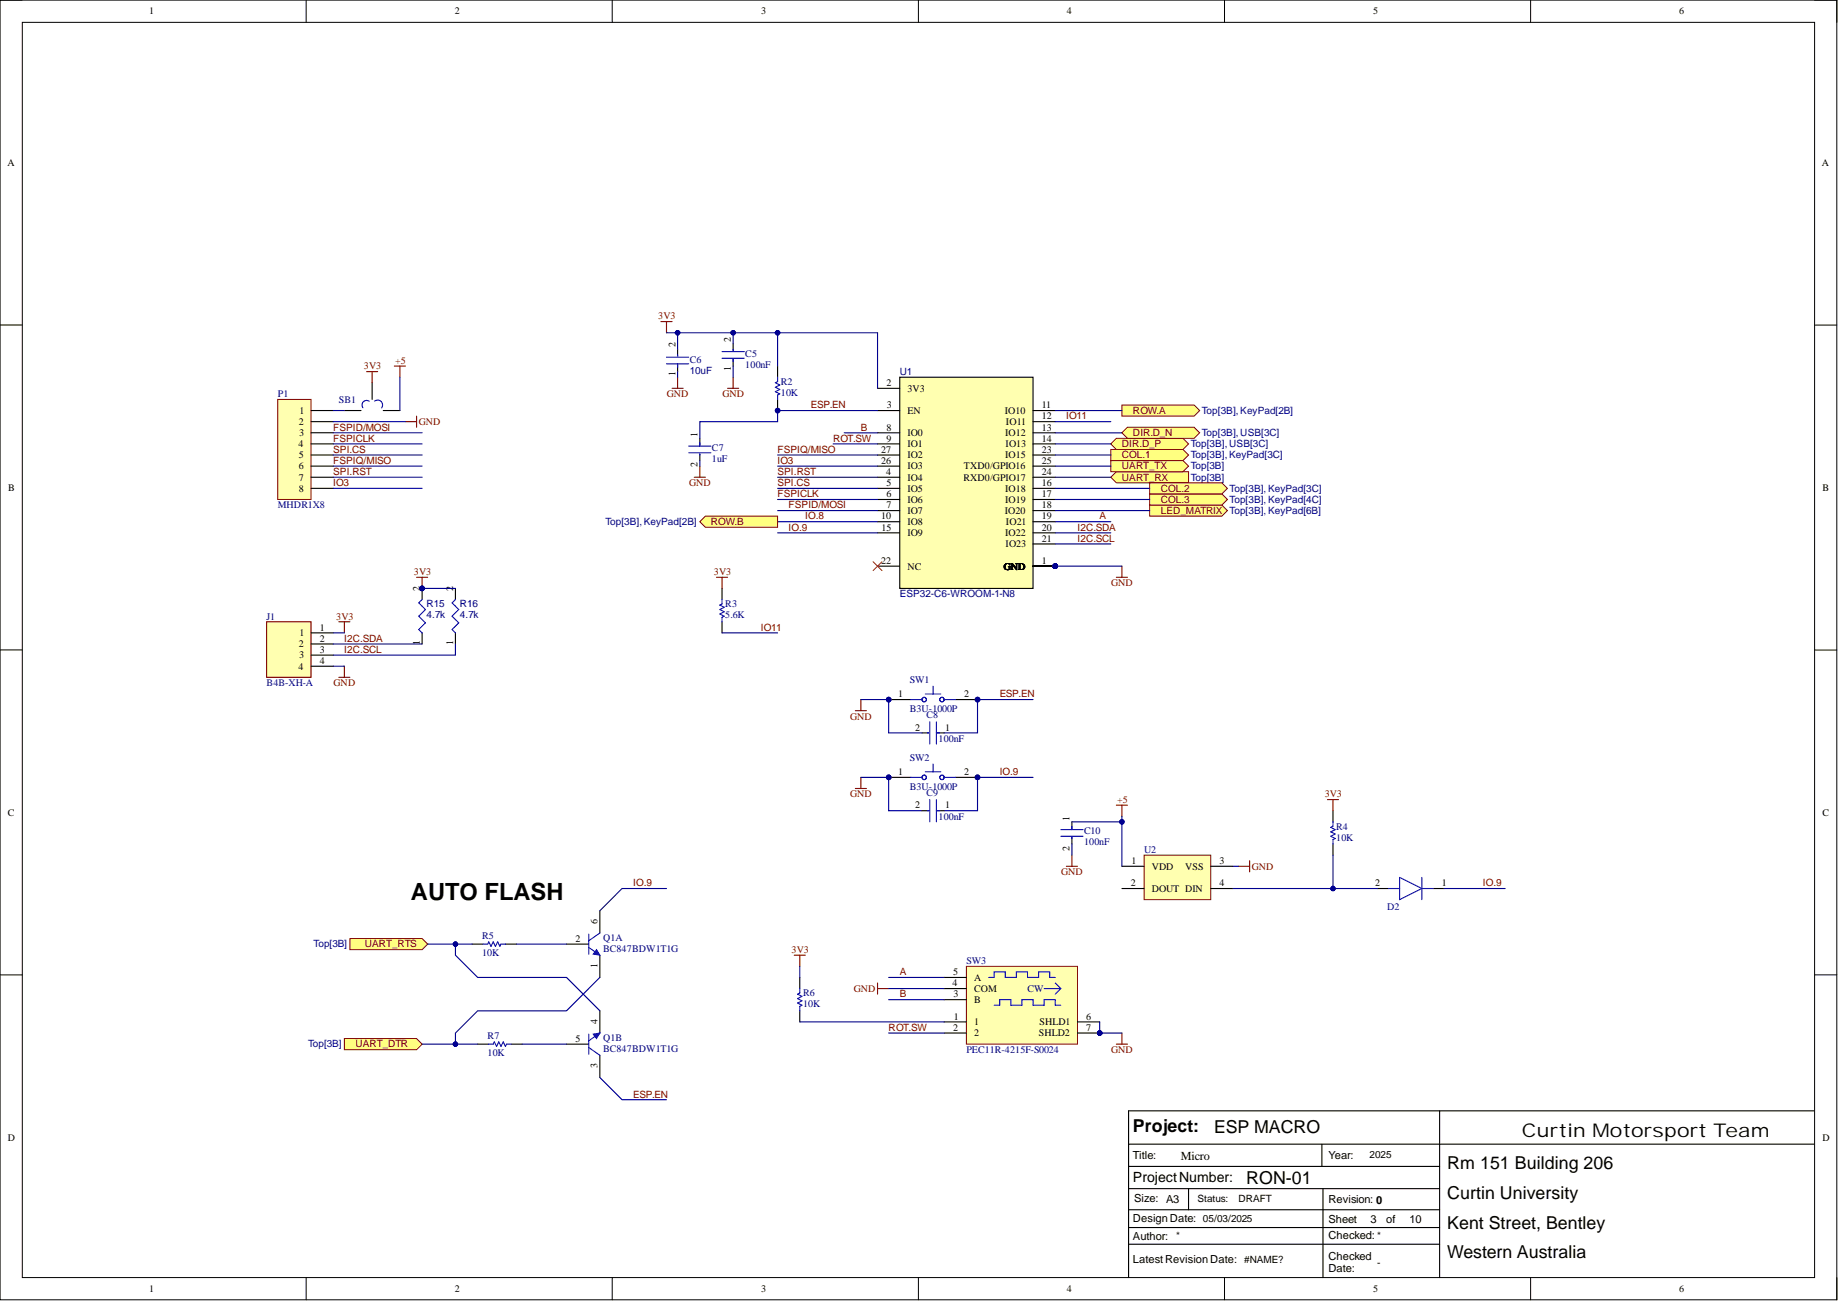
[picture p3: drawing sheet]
<svg xmlns="http://www.w3.org/2000/svg" width="420mm" height="297mm" viewBox="0 0 420 297" stroke-linecap="round" stroke-linejoin="round" font-family="sans-serif">
<defs><g id="words">
<text font-size="5.4" x="93.9" y="205.5">AUTO FLASH</text>
<text font-size="4.3" x="347.6" y="259.6">Curtin Motorsport Team</text>
<g font-size="4.1">
<text x="258.8" y="258.4">Project:</text>
<text x="277.3" y="258.6">ESP MACRO</text>
<text x="330.6" y="267">Rm 151 Building 206</text>
<text x="284.7" y="270.3">RON-01</text>
<text x="330.6" y="273.8">Curtin University</text>
<text x="330.6" y="280.5">Kent Street, Bentley</text>
<text x="330.6" y="287.3">Western Australia</text>
</g>
<text font-size="3.2" x="258.8" y="269.9">ProjectNumber:</text>
<text font-size="2.8" x="269.7" y="265">Micro</text>
<g font-size="2.5">
<text x="258.8" y="264.5">Title:</text>
<text x="303.4" y="264.5">Year:</text>
<text x="259" y="274.4">Size: A3</text>
<text x="303.4" y="274.7">Revision: 0</text>
<text x="258.8" y="279">Design Date: 05/03/2025</text>
<text x="303.4" y="279.3">Sheet</text>
<text x="313.1" y="279.3">3</text>
<text x="316.6" y="279.3">of</text>
<text x="321.9" y="279.3">10</text>
<text x="258.8" y="283.1">Author:</text>
<text x="303.4" y="282.8">Checked: *</text>
<text x="303.4" y="287.6">Checked</text>
<text x="258.8" y="288.4">LatestRevision Date: #NAME?</text>
<text x="303.4" y="290.4">Date:</text>
</g>
<g font-size="2.3">
<text x="34.1" y="3.3">1</text>
<text x="103.8" y="3.3">2</text>
<text x="173.9" y="3.3">3</text>
<text x="243.6" y="3.3">4</text>
<text x="313.7" y="3.3">5</text>
<text x="383.5" y="3.3">6</text>
<text x="1.7" y="37.9">A</text>
<text x="416.2" y="37.9">A</text>
<text x="154.2" y="79.3" transform="rotate(-90 154.2 79.3)">2</text>
<text x="166.9" y="78" transform="rotate(-90 166.9 78)">2</text>
<text x="154.2" y="86" transform="rotate(-90 154.2 86)">1</text>
<text x="166.9" y="84.7" transform="rotate(-90 166.9 84.7)">1</text>
<text x="202.5" y="88.2">2</text>
<text x="207.3" y="89.4">3V3</text>
<text x="68.4" y="94.5">1</text>
<text x="202.5" y="93.2">3</text>
<text x="207.3" y="94.5">EN</text>
<text x="229.5" y="94.5">IO10</text>
<text x="238" y="93.2">11</text>
<text x="238" y="95.8">12</text>
<text x="68.2" y="97">2</text>
<text x="68.3" y="99.6">3</text>
<text x="159.3" y="99.8" transform="rotate(-90 159.3 99.8)">1</text>
<text x="202.5" y="98.3">8</text>
<text x="202.5" y="100.8">9</text>
<text x="207.3" y="99.6">IO0</text>
<text x="229.6" y="99.6">IO12</text>
<text x="229.8" y="97">IO11</text>
<text x="238" y="98.3">13</text>
<text x="238" y="100.8">14</text>
<text x="68.2" y="102.1">4</text>
<text x="68.2" y="104.7">5</text>
<text x="68.2" y="107.2">6</text>
<text x="159.3" y="106.7" transform="rotate(-90 159.3 106.7)">2</text>
<text x="201.3" y="103.4">27</text>
<text x="201.3" y="105.9">26</text>
<text x="207.3" y="102.1">IO1</text>
<text x="207.3" y="104.7">IO2</text>
<text x="207.3" y="107.2">IO3</text>
<text x="220.1" y="107.2">TXD0/GPIO16</text>
<text x="229.6" y="104.7">IO15</text>
<text x="229.7" y="102.1">IO13</text>
<text x="238" y="103.4">23</text>
<text x="238" y="105.9">25</text>
<text x="1.9" y="112.1">B</text>
<text x="68.2" y="109.7">7</text>
<text x="68.2" y="112.3">8</text>
<text x="202.4" y="108.5">4</text>
<text x="202.5" y="111">5</text>
<text x="202.5" y="113.5">6</text>
<text x="207.3" y="109.7">IO4</text>
<text x="207.3" y="112.3">IO5</text>
<text x="220" y="109.7">RXD0/GPIO17</text>
<text x="229.6" y="112.3">IO18</text>
<text x="238" y="108.5">24</text>
<text x="238" y="111">16</text>
<text x="238" y="113.5">17</text>
<text x="416.2" y="112.1">B</text>
<text x="201.3" y="118.6">10</text>
<text x="202.5" y="116.1">7</text>
<text x="207.3" y="114.8">IO6</text>
<text x="207.3" y="117.3">IO7</text>
<text x="207.3" y="119.9">IO8</text>
<text x="229.5" y="117.3">IO20</text>
<text x="229.6" y="114.8">IO19</text>
<text x="229.8" y="119.9">IO21</text>
<text x="238" y="116.1">18</text>
<text x="238" y="118.6">19</text>
<text x="201.4" y="121.1">15</text>
<text x="207.3" y="122.4">IO9</text>
<text x="229.6" y="122.4">IO22</text>
<text x="229.7" y="125">IO23</text>
<text x="238" y="121.1">20</text>
<text x="238" y="123.7">21</text>
<text x="201.3" y="128.8">22</text>
<text x="207.3" y="130">NC</text>
<text x="229.3" y="130">GND</text>
<text x="238" y="128.8">1</text>
<text x="95.9" y="134.9" transform="rotate(-90 95.9 134.9)">2</text>
<text x="103.5" y="134.9" transform="rotate(-90 103.5 134.9)">2</text>
<text x="73.1" y="144">1</text>
<text x="68.2" y="147.8">2</text>
<text x="68.4" y="145.3">1</text>
<text x="73.1" y="146.5">2</text>
<text x="73.1" y="149.1">3</text>
<text x="95.9" y="147.4" transform="rotate(-90 95.9 147.4)">1</text>
<text x="103.5" y="147.4" transform="rotate(-90 103.5 147.4)">1</text>
<text x="68.2" y="152.9">4</text>
<text x="68.3" y="150.3">3</text>
<text x="73.1" y="151.6">4</text>
<text x="205.2" y="159.2">1</text>
<text x="220.2" y="159.2">2</text>
<text x="209" y="166.8">2</text>
<text x="215.9" y="166.8">1</text>
<text x="205.2" y="177">1</text>
<text x="220.2" y="177">2</text>
<text x="209" y="184.6">2</text>
<text x="215.9" y="184.6">1</text>
<text x="1.8" y="186.3">C</text>
<text x="244.3" y="187.4" transform="rotate(-90 244.3 187.4)">1</text>
<text x="416.2" y="186.3">C</text>
<text x="244.3" y="194.2" transform="rotate(-90 244.3 194.2)">2</text>
<text x="258.4" y="197.3">1</text>
<text x="278.6" y="197.3">3</text>
<text x="258.3" y="202.4">2</text>
<text x="263.1" y="198.6">VDD</text>
<text x="263.1" y="203.6">DOUT DIN</text>
<text x="270.7" y="198.6">VSS</text>
<text x="278.6" y="202.4">4</text>
<text x="314.1" y="202.4">2</text>
<text x="329.3" y="202.4">1</text>
<text x="131.4" y="215">2</text>
<text x="136.5" y="211" transform="rotate(-90 136.5 211)">6</text>
<text x="136.5" y="221" transform="rotate(-90 136.5 221)">1</text>
<text x="217.6" y="225.2">4</text>
<text x="217.7" y="222.7">5</text>
<text x="217.8" y="227.7">3</text>
<text x="222.5" y="226.5">COM</text>
<text x="222.5" y="223.9">A</text>
<text x="136.5" y="233.8" transform="rotate(-90 136.5 233.8)">4</text>
<text x="217.8" y="232.8">1</text>
<text x="222.5" y="229">B</text>
<text x="248.1" y="232.8">6</text>
<text x="131.4" y="237.9">5</text>
<text x="217.7" y="235.3">2</text>
<text x="222.5" y="234.1">1</text>
<text x="222.5" y="236.6">2</text>
<text x="237.3" y="236.6">SHLD2</text>
<text x="237.5" y="234.1">SHLD1</text>
<text x="248.1" y="235.3">7</text>
<text x="136.5" y="243.9" transform="rotate(-90 136.5 243.9)">3</text>
<text x="1.8" y="260.5">D</text>
<text x="416.2" y="260.5">D</text>
<text x="312.8" y="264.3">2025</text>
<text x="273.5" y="274.4">Status:</text>
<text x="282.9" y="274.4">DRAFT</text>
<text x="268.7" y="282.8">*</text>
<text x="314.6" y="289.2">-</text>
<text x="34.1" y="295">1</text>
<text x="103.8" y="295">2</text>
<text x="173.9" y="295">3</text>
<text x="243.6" y="295">4</text>
<text x="313.7" y="295">5</text>
<text x="383.5" y="295">6</text>
</g>
<g font-size="2.3" fill="#800000">
<text x="150.4" y="72.9">3V3</text>
<text x="90.2" y="83.1">+5</text>
<text x="83.1" y="84.3">3V3</text>
<text x="152.3" y="90.7">GND</text>
<text x="165" y="90.7">GND</text>
<text x="185.2" y="93.2">ESP.EN</text>
<text x="243.6" y="95.8">IO11</text>
<text x="258.8" y="94.5">ROW.A</text>
<text x="76.1" y="98.3">FSPID/MOSI</text>
<text x="76.1" y="100.8">FSPICLK</text>
<text x="95.6" y="97">GND</text>
<text x="190.3" y="100.8">ROT.SW</text>
<text x="196.6" y="98.3">B</text>
<text x="258.8" y="99.6">DIR.D_N</text>
<text x="76.1" y="105.9">FSPIQ/MISO</text>
<text x="76.1" y="103.4">SPI.CS</text>
<text x="177.6" y="103.4">FSPIQ/MISO</text>
<text x="177.6" y="105.9">IO3</text>
<text x="256.2" y="107.2">UART_TX</text>
<text x="256.2" y="104.7">COL.1</text>
<text x="256.2" y="102.1">DIR.D_P</text>
<text x="76.1" y="108.5">SPI.RST</text>
<text x="76.1" y="111">IO3</text>
<text x="157.4" y="111">GND</text>
<text x="177.6" y="111">SPI.CS</text>
<text x="177.6" y="113.5">FSPICLK</text>
<text x="177.6" y="108.5">SPI.RST</text>
<text x="256.2" y="109.7">UART_RX</text>
<text x="265.1" y="112.3">COL.2</text>
<text x="162.4" y="119.9">ROW.B</text>
<text x="180.1" y="116.1">FSPID/MOSI</text>
<text x="183.9" y="118.6">IO.8</text>
<text x="251.2" y="118.6">A</text>
<text x="265.1" y="117.3">LED_MATRIX</text>
<text x="265.1" y="114.8">COL.3</text>
<text x="180.1" y="121.1">IO.9</text>
<text x="246.1" y="121.1">I2C.SDA</text>
<text x="246.1" y="123.7">I2C.SCL</text>
<text x="94.5" y="131.3">3V3</text>
<text x="163" y="131.3">3V3</text>
<text x="253.8" y="133.8">GND</text>
<text x="76.8" y="141.4">3V3</text>
<text x="173.8" y="144">IO11</text>
<text x="78.6" y="146.5">I2C.SDA</text>
<text x="78.6" y="149.1">I2C.SCL</text>
<text x="76.2" y="156.7">GND</text>
<text x="228.3" y="159.2">ESP.EN</text>
<text x="194.2" y="164.3">GND</text>
<text x="228.3" y="177">IO.9</text>
<text x="194.2" y="182.1">GND</text>
<text x="255.1" y="183.3">+5</text>
<text x="302.6" y="182.1">3V3</text>
<text x="144.6" y="202.4">IO.9</text>
<text x="242.4" y="199.8">GND</text>
<text x="285.9" y="198.6">GND</text>
<text x="338.7" y="202.4">IO.9</text>
<text x="83.3" y="216.3">UART_RTS</text>
<text x="180.8" y="217.6">3V3</text>
<text x="195" y="226.5">GND</text>
<text x="205.5" y="222.7">A</text>
<text x="205.5" y="227.7">B</text>
<text x="81.2" y="239.2">UART_DTR</text>
<text x="203" y="235.3">ROT.SW</text>
<text x="253.8" y="240.4">GND</text>
<text x="144.6" y="250.6">ESP.EN</text>
</g>
<g font-size="2.3" fill="#000080">
<text x="157.5" y="82.8">C6</text>
<text x="170.2" y="81.6">C5</text>
<text x="157.5" y="85.4">10uF</text>
<text x="170.2" y="84.1">100nF</text>
<text x="178.4" y="87.9">R2</text>
<text x="205.5" y="85.6">U1</text>
<text x="63.4" y="90.7">P1</text>
<text x="77.4" y="92">SB1</text>
<text x="178.4" y="90.4">10K</text>
<text x="274.5" y="94.5">Top[3B],KeyPad[2B]</text>
<text x="274.5" y="99.6">Top[3B],USB[3C]</text>
<text x="162.6" y="102.9">C7</text>
<text x="162.6" y="105.4">1uF</text>
<text x="272" y="107.2">Top[3B]</text>
<text x="272" y="104.7">Top[3B],KeyPad[3C]</text>
<text x="272" y="102.1">Top[3B],USB[3C]</text>
<text x="272" y="109.7">Top[3B]</text>
<text x="280.8" y="112.3">Top[3B],KeyPad[3C]</text>
<text x="63.4" y="116.1">MHDR1X8</text>
<text x="138.3" y="119.9">Top[3B],KeyPad[2B]</text>
<text x="280.8" y="117.3">Top[3B],KeyPad[6B]</text>
<text x="280.8" y="114.8">Top[3B],KeyPad[4C]</text>
<text x="205.5" y="136.4">ESP32-C6-WROOM-1-N8</text>
<text x="60.9" y="141.4">J1</text>
<text x="97.4" y="141.2">4.7k</text>
<text x="97.4" y="138.7">R15</text>
<text x="105" y="141.2">4.7k</text>
<text x="105" y="138.7">R16</text>
<text x="165.7" y="138.7">R3</text>
<text x="165.7" y="141.2">5.6K</text>
<text x="207.8" y="155.9">SW1</text>
<text x="60.9" y="156.7">B4B-XH-A</text>
<text x="207.8" y="162.5">B3U-1000P</text>
<text x="211.6" y="164">C8</text>
<text x="207.8" y="173.7">SW2</text>
<text x="214.4" y="169.4">100nF</text>
<text x="207.8" y="180.3">B3U-1000P</text>
<text x="211.6" y="181.8">C9</text>
<text x="214.4" y="187.1">100nF</text>
<text x="247.6" y="190.4">C10</text>
<text x="305.2" y="189.4">R4</text>
<text x="305.2" y="192">10K</text>
<text x="247.6" y="193">100nF</text>
<text x="261.3" y="194.7">U2</text>
<text x="316.9" y="207.7">D2</text>
<text x="110.1" y="214.3">R5</text>
<text x="137.8" y="214.8">Q1A</text>
<text x="71.6" y="216.3">Top[3B]</text>
<text x="110.1" y="218.3">10K</text>
<text x="137.8" y="217.3">BC847BDW1T1G</text>
<text x="220.7" y="220.1">SW3</text>
<text x="183.4" y="227.5">R6</text>
<text x="234.7" y="226.5">CW</text>
<text x="183.4" y="230">10K</text>
<text x="70.4" y="239.2">Top[3B]</text>
<text x="111.4" y="237.1">R7</text>
<text x="137.8" y="237.6">Q1B</text>
<text x="111.4" y="241.2">10K</text>
<text x="137.8" y="240.2">BC847BDW1T1G</text>
<text x="220.7" y="240.4">PEC11R-4215F-S0024</text>
</g>
</g></defs>
<g fill="none" stroke="#000" stroke-width=".23">
<path d="M0 0h5.1M0 0h419.5v296.8h-419.5zM5.1 5.1h409.4v286.6h-409.4zM69.9 0v5.1M139.8 0v5.1M209.8 0v5.1M279.7 0v5.1M349.6 0v5.1M414.5 0h5v5.1M0 74.2h5.1M414.5 74.2h5M0 148.4h5.1"/>
<path d="M414.5 148.4h5M0 222.6h5.1M414.5 222.6h5M69.9 291.7v5.1M139.8 291.7v5.1M209.8 291.7v5.1M279.7 291.7v5.1M349.6 291.7v5.1M419.5 291.7v5.1"/>
</g>
<path d="M328.8 253.6v38.1M414.3 253.6h-156.5v38.1M257.8 266.3h71M257.8 271.4h71M257.8 276.2h71M257.8 261.2h156.5M271.5 271.4v4.8M301.9 261.2v5.1M302.2 271.4v20.3M257.8 280.3h71M257.8 284.1h71" fill="none" stroke="#000" stroke-width=".25"/>
<circle cx="241" cy="129.3" r=".51" fill="#000080"/>
<circle cx="241" cy="129.3" r=".51" fill="none" stroke="#000080" stroke-width=".23"/>
<circle cx="241" cy="129.3" r=".51" fill="#000080"/>
<circle cx="241" cy="129.3" r=".51" fill="none" stroke="#000080" stroke-width=".23"/>
<circle cx="241" cy="129.3" r=".51" fill="#000080"/>
<circle cx="241" cy="129.3" r=".51" fill="none" stroke="#000080" stroke-width=".23"/>
<circle cx="241" cy="129.3" r=".51" fill="#000080"/>
<circle cx="241" cy="129.3" r=".51" fill="none" stroke="#000080" stroke-width=".23"/>
<circle cx="241" cy="129.3" r=".51" fill="#000080"/>
<circle cx="241" cy="129.3" r=".51" fill="none" stroke="#000080" stroke-width=".23"/>
<circle cx="241" cy="129.3" r=".51" fill="#000080"/>
<circle cx="241" cy="129.3" r=".51" fill="none" stroke="#000080" stroke-width=".23"/>
<circle cx="241" cy="129.3" r=".51" fill="#000080"/>
<circle cx="241" cy="129.3" r=".51" fill="none" stroke="#000080" stroke-width=".23"/>
<circle cx="241" cy="129.3" r=".51" fill="#000080"/>
<circle cx="241" cy="129.3" r=".51" fill="none" stroke="#000080" stroke-width=".23"/>
<circle cx="241" cy="129.3" r=".51" fill="#000080"/>
<circle cx="241" cy="129.3" r=".51" fill="none" stroke="#000080" stroke-width=".23"/>
<circle cx="241" cy="129.3" r=".51" fill="#000080"/>
<circle cx="241" cy="129.3" r=".51" fill="none" stroke="#000080" stroke-width=".23"/>
<circle cx="241" cy="129.3" r=".51" fill="#000080"/>
<circle cx="241" cy="129.3" r=".51" fill="none" stroke="#000080" stroke-width=".23"/>
<path d="M205.5 86.1h30.5v48.2h-30.5z" fill-rule="evenodd" fill="#ffffb0"/>
<g fill="none" stroke="#000" stroke-width=".25">
<path d="M200.4 93.7h5.1M200.4 98.8h5.1M200.4 88.7h5.1M205.5 86.1h30.5v48.2h-30.5zM236 93.7h5M236 98.8h5M236 96.3h5M200.4 101.4h5.1M200.4 103.9h5.1M200.4 106.4h5.1M200.4 109h5.1M200.4 111.5h5.1"/>
<path d="M200.4 114h5.1M200.4 116.6h5.1M200.4 119.1h5.1M236 101.4h5M236 103.9h5M236 106.4h5M236 109h5M236 111.5h5M236 114h5M236 116.6h5M236 119.1h5M200.4 121.7h5.1"/>
<path d="M200.4 129.3h5.1M236 121.7h5M236 129.3h5M236 124.2h5"/>
</g>
<circle cx="241" cy="129.3" r=".51" fill="#000080"/>
<circle cx="241" cy="129.3" r=".51" fill="none" stroke="#000080" stroke-width=".23"/>
<path d="M236 129.3h5" fill="none" stroke="#000" stroke-width=".25"/>
<circle cx="241" cy="129.3" r=".51" fill="#000080"/>
<circle cx="241" cy="129.3" r=".51" fill="none" stroke="#000080" stroke-width=".23"/>
<path d="M236 129.3h5" fill="none" stroke="#000" stroke-width=".25"/>
<circle cx="241" cy="129.3" r=".51" fill="#000080"/>
<circle cx="241" cy="129.3" r=".51" fill="none" stroke="#000080" stroke-width=".23"/>
<path d="M236 129.3h5" fill="none" stroke="#000" stroke-width=".25"/>
<circle cx="241" cy="129.3" r=".51" fill="#000080"/>
<circle cx="241" cy="129.3" r=".51" fill="none" stroke="#000080" stroke-width=".23"/>
<path d="M236 129.3h5" fill="none" stroke="#000" stroke-width=".25"/>
<circle cx="241" cy="129.3" r=".51" fill="#000080"/>
<circle cx="241" cy="129.3" r=".51" fill="none" stroke="#000080" stroke-width=".23"/>
<path d="M236 129.3h5" fill="none" stroke="#000" stroke-width=".25"/>
<circle cx="241" cy="129.3" r=".51" fill="#000080"/>
<circle cx="241" cy="129.3" r=".51" fill="none" stroke="#000080" stroke-width=".23"/>
<path d="M236 129.3h5" fill="none" stroke="#000" stroke-width=".25"/>
<circle cx="241" cy="129.3" r=".51" fill="#000080"/>
<circle cx="241" cy="129.3" r=".51" fill="none" stroke="#000080" stroke-width=".23"/>
<path d="M236 129.3h5" fill="none" stroke="#000" stroke-width=".25"/>
<circle cx="241" cy="129.3" r=".51" fill="#000080"/>
<circle cx="241" cy="129.3" r=".51" fill="none" stroke="#000080" stroke-width=".23"/>
<path d="M236 129.3h5" fill="none" stroke="#000" stroke-width=".25"/>
<circle cx="241" cy="129.3" r=".51" fill="#000080"/>
<circle cx="241" cy="129.3" r=".51" fill="none" stroke="#000080" stroke-width=".23"/>
<path d="M236 129.3h5" fill="none" stroke="#000" stroke-width=".25"/>
<circle cx="241" cy="129.3" r=".51" fill="#000080"/>
<circle cx="241" cy="129.3" r=".51" fill="none" stroke="#000080" stroke-width=".23"/>
<path d="M236 129.3h5" fill="none" stroke="#000" stroke-width=".25"/>
<circle cx="241" cy="129.3" r=".51" fill="#000080"/>
<circle cx="241" cy="129.3" r=".51" fill="none" stroke="#000080" stroke-width=".23"/>
<path d="M151 73.4h2.5M152.2 73.4v2.6M153.5 88.7h2.5M154.8 86.1v2.6M166.2 88.7h2.5M167.5 86.1v2.6M158.6 109h2.5M159.8 106.4v2.6M255 131.8h2.5M256.2 129.3v2.5" fill="none" stroke="#800000" stroke-width=".25"/>
<path d="M154.8 79.8v1.5M167.5 78.5v1.5M154.8 83.1v1.8M167.5 81.8v1.8M159.8 100.1v1.8M159.8 103.6v1.6" fill="none" stroke="#000" stroke-width=".25"/>
<path d="M167.5 79.8v.2M152.2 83.1h5.1M152.2 81.6h5.1M154.8 81v.3M154.8 83.1v.7M164.9 81.8h5.1M164.9 80.3h5.1M167.5 81.8v.8M157.3 101.9h5.1M157.3 103.4h5.1M159.8 101.1v.8M159.8 103.6v.3" fill="none" stroke="#00f" stroke-width=".25"/>
<path d="M199.4 128.3l2 2M201.4 128.3l-2 2" fill="none" stroke="#f00" stroke-width=".23"/>
<path d="M255 107.7h16.5v2.5h-16.5l-1.3-1.2z" fill-rule="evenodd" fill="#ffff80"/>
<path d="M255 107.7h16.5v2.5h-16.5l-1.3-1.2z" fill="none" stroke="#800000" stroke-width=".23"/>
<path d="M253.7 105.2h16.5l1.3 1.2-1.3 1.3h-16.5z" fill-rule="evenodd" fill="#ffff80"/>
<path d="M253.7 105.2h16.5l1.3 1.2-1.3 1.3h-16.5z" fill="none" stroke="#800000" stroke-width=".23"/>
<path d="M262.6 115.3h16.5l1.2 1.3-1.2 1.2h-16.5z" fill-rule="evenodd" fill="#ffff80"/>
<path d="M262.6 115.3h16.5l1.2 1.3-1.2 1.2h-16.5z" fill="none" stroke="#800000" stroke-width=".23"/>
<path d="M262.6 112.8h16.5l1.2 1.2-1.2 1.3h-16.5z" fill-rule="evenodd" fill="#ffff80"/>
<path d="M262.6 112.8h16.5l1.2 1.2-1.2 1.3h-16.5z" fill="none" stroke="#800000" stroke-width=".23"/>
<path d="M262.6 110.2h16.5l1.2 1.3-1.2 1.3h-16.5z" fill-rule="evenodd" fill="#ffff80"/>
<path d="M262.6 110.2h16.5l1.2 1.3-1.2 1.3h-16.5z" fill="none" stroke="#800000" stroke-width=".23"/>
<path d="M253.7 102.6h16.5l1.3 1.3-1.3 1.3h-16.5z" fill-rule="evenodd" fill="#ffff80"/>
<path d="M253.7 102.6h16.5l1.3 1.3-1.3 1.3h-16.5z" fill="none" stroke="#800000" stroke-width=".23"/>
<path d="M256.2 92.5h16.5l1.3 1.2-1.3 1.3h-16.5z" fill-rule="evenodd" fill="#ffff80"/>
<path d="M256.2 92.5h16.5l1.3 1.2-1.3 1.3h-16.5z" fill="none" stroke="#800000" stroke-width=".23"/>
<circle cx="177.6" cy="93.7" r=".51" fill="#000080"/>
<circle cx="177.6" cy="93.7" r=".51" fill="none" stroke="#000080" stroke-width=".23"/>
<path d="M177.6 91.2v2.5" fill="none" stroke="#000" stroke-width=".25"/>
<circle cx="177.6" cy="93.7" r=".51" fill="#000080"/>
<circle cx="177.6" cy="93.7" r=".51" fill="none" stroke="#000080" stroke-width=".23"/>
<path d="M177.6 83.6v2.5" fill="none" stroke="#000" stroke-width=".25"/>
<path d="M177.6 86.1v1l-.5 .3 1 .5-1 .5 1 .5-1 .5 1 .5-.5 .3v1" fill="none" stroke="#00f" stroke-width=".25"/>
<path d="M261.3 195.3h15.2v10.1h-15.2z" fill-rule="evenodd" fill="#ffffb0"/>
<path d="M261.3 195.3h15.2v10.1h-15.2z" fill="none" stroke="#800000" stroke-width=".23"/>
<path d="M244.8 187.6v1.8M244.8 191.2v1.5M256.2 197.8h5.1M276.5 197.8h5.1M256.2 202.9h5.1M276.5 202.9h5.1M129.4 238.4h5.1M137 230.8v5.1M137 240.9v5.1" fill="none" stroke="#000" stroke-width=".25"/>
<path d="M243.6 197.8h2.5M244.8 195.3v2.5M255 183.8h2.5M256.2 183.8v2.6M282.9 197.8h2.5M285.4 196.5v2.6" fill="none" stroke="#800000" stroke-width=".25"/>
<path d="M242.3 189.4h5.1M242.3 190.9h5.1M244.8 188.7v.7M244.8 191.2v.2M134.5 239.2l2.5 1.7M134.5 236.1v4.6M137 235.9l-2.5 1.7" fill="none" stroke="#00f" stroke-width=".25"/>
<path d="M135.5 236.1l1.5-.2-.8 1.2z" fill="#00f"/>
<path d="M135.5 236.1l1.5-.2-.8 1.2z" fill="none" stroke="#00f" stroke-width=".23"/>
<path d="M129.4 215.6h5.1M137 207.9v5.1M137 218.1v5.1" fill="none" stroke="#000" stroke-width=".25"/>
<path d="M134.5 216.3l2.5 1.8M134.5 213.3v4.5M137 213l-2.5 1.8" fill="none" stroke="#00f" stroke-width=".25"/>
<path d="M136.2 216.8l.8 1.3-1.5-.3z" fill="#00f"/>
<path d="M136.2 216.8l.8 1.3-1.5-.3z" fill="none" stroke="#00f" stroke-width=".23"/>
<path d="M79.9 214.3h16.5l1.3 1.3-1.3 1.2h-16.5z" fill-rule="evenodd" fill="#ffff80"/>
<path d="M79.9 214.3h16.5l1.3 1.3-1.3 1.2h-16.5z" fill="none" stroke="#800000" stroke-width=".23"/>
<path d="M107.8 215.6h2.6M115.4 215.6h2.6M109.1 238.4h2.5M116.7 238.4h2.5" fill="none" stroke="#000" stroke-width=".25"/>
<path d="M110.4 215.6h1l.2-.6 .5 1.1 .6-1.1 .5 1.1 .5-1.1 .5 1.1 .2-.5h1M111.6 238.4h1.1l.2-.5 .5 1 .5-1 .5 1 .5-1 .5 1 .3-.5h1" fill="none" stroke="#00f" stroke-width=".25"/>
<path d="M78.7 237.1h16.4l1.3 1.3-1.3 1.3h-16.4z" fill-rule="evenodd" fill="#ffff80"/>
<path d="M78.7 237.1h16.4l1.3 1.3-1.3 1.3h-16.4z" fill="none" stroke="#800000" stroke-width=".23"/>
<circle cx="251.2" cy="235.9" r=".51" fill="#000080"/>
<circle cx="251.2" cy="235.9" r=".51" fill="none" stroke="#000080" stroke-width=".23"/>
<path d="M220.7 220.6h25.4v17.8h-25.4z" fill-rule="evenodd" fill="#ffffb0"/>
<path d="M220.7 220.6h25.4v17.8h-25.4z" fill="none" stroke="#800000" stroke-width=".23"/>
<path d="M225.8 223.2h1.3v-1.3h2.5v1.3h2.5v-1.3h2.6v1.3h2.5v-1.3h2.6v1.3h1.2M227.1 229.5h1.2v-1.3h2.6v1.3h2.5v-1.3h2.6v1.3h2.5v-1.3h2.5v1.3h1.3M238.5 225.7h3.8M241 224.4l1.3 1.3M242.3 225.7l-1.3 1.3" fill="none" stroke="#00f" stroke-width=".25"/>
<path d="M215.7 228.2h5M215.7 225.7h5M215.7 223.2h5M246.1 233.3h5.1M246.1 235.9h5.1" fill="none" stroke="#000" stroke-width=".25"/>
<circle cx="251.2" cy="235.9" r=".51" fill="#000080"/>
<circle cx="251.2" cy="235.9" r=".51" fill="none" stroke="#000080" stroke-width=".23"/>
<path d="M164.9 134.3v2.6M164.9 142v2.5M304.5 185.1v2.5M304.5 192.7v2.6M314.6 202.9h2.5M327.3 202.9h2.5M182.7 223.2v2.5M182.7 230.8v2.5M215.7 233.3h5M215.7 235.9h5" fill="none" stroke="#000" stroke-width=".25"/>
<path d="M164.9 136.9v1l-.5 .3 1 .5-1 .5 1 .5-1 .5 1 .5-.5 .2v1.1M304.5 187.6v1.1l-.5 .2 1 .5-1 .5 1 .5-1 .5 1 .5-.5 .3v1M317.1 202.9h2.6M319.7 200.3l5.1 2.6-5.1 2.5zM324.8 200.3v5.1M324.8 202.9h2.5M182.7 225.7v1l-.5 .3 1 .5-1 .5 1 .5-1 .5 1 .5-.5 .3v1" fill="none" stroke="#00f" stroke-width=".25"/>
<path d="M163.6 131.8h2.6M164.9 131.8v2.5M303.2 182.6h2.5M304.5 182.6v2.5M181.4 218.1h2.5M182.7 218.1v2.5M200.4 224.4v2.6M200.4 225.7h2.6M255 238.4h2.5M256.2 235.9v2.5" fill="none" stroke="#800000" stroke-width=".25"/>
<circle cx="203" cy="159.7" r=".51" fill="#000080"/>
<circle cx="203" cy="159.7" r=".51" fill="none" stroke="#000080" stroke-width=".23"/>
<circle cx="223.3" cy="159.7" r=".51" fill="#000080"/>
<circle cx="223.3" cy="159.7" r=".51" fill="none" stroke="#000080" stroke-width=".23"/>
<path d="M203 159.7h5" fill="none" stroke="#000" stroke-width=".25"/>
<circle cx="203" cy="159.7" r=".51" fill="#000080"/>
<circle cx="203" cy="159.7" r=".51" fill="none" stroke="#000080" stroke-width=".23"/>
<g fill="none" stroke="#00f" stroke-width=".25">
<path d="M208 159.7h2.6M211.3 158.5h3.6"/>
<circle cx="211.1" cy="159.7" r=".51"/>
<circle cx="215.1" cy="159.7" r=".51"/>
</g>
<path d="M218.2 159.7h5.1" fill="none" stroke="#000" stroke-width=".25"/>
<circle cx="223.3" cy="159.7" r=".51" fill="#000080"/>
<circle cx="223.3" cy="159.7" r=".51" fill="none" stroke="#000080" stroke-width=".23"/>
<path d="M213.1 156.7v1.8M215.7 159.7h2.5M211.8 167.3h.3M212.4 164.8v5.1M213.9 164.8v5.1M213.9 167.3h.7" fill="none" stroke="#00f" stroke-width=".25"/>
<path d="M210.6 167.3h1.5M213.9 167.3h1.8" fill="none" stroke="#000" stroke-width=".25"/>
<path d="M196.6 159.7v2.6M195.4 162.3h2.5" fill="none" stroke="#800000" stroke-width=".25"/>
<circle cx="203" cy="177.5" r=".51" fill="#000080"/>
<circle cx="203" cy="177.5" r=".51" fill="none" stroke="#000080" stroke-width=".23"/>
<circle cx="223.3" cy="177.5" r=".51" fill="#000080"/>
<circle cx="223.3" cy="177.5" r=".51" fill="none" stroke="#000080" stroke-width=".23"/>
<path d="M203 177.5h5" fill="none" stroke="#000" stroke-width=".25"/>
<circle cx="203" cy="177.5" r=".51" fill="#000080"/>
<circle cx="203" cy="177.5" r=".51" fill="none" stroke="#000080" stroke-width=".23"/>
<g fill="none" stroke="#00f" stroke-width=".25">
<path d="M208 177.5h2.6M211.3 176.2h3.6"/>
<circle cx="211.1" cy="177.5" r=".51"/>
<circle cx="215.1" cy="177.5" r=".51"/>
</g>
<path d="M218.2 177.5h5.1" fill="none" stroke="#000" stroke-width=".25"/>
<circle cx="223.3" cy="177.5" r=".51" fill="#000080"/>
<circle cx="223.3" cy="177.5" r=".51" fill="none" stroke="#000080" stroke-width=".23"/>
<path d="M213.1 174.4v1.8M215.7 177.5h2.5M211.8 185.1h.3M212.4 182.6v5M213.9 182.6v5M213.9 185.1h.7" fill="none" stroke="#00f" stroke-width=".25"/>
<path d="M210.6 185.1h1.5M213.9 185.1h1.8" fill="none" stroke="#000" stroke-width=".25"/>
<path d="M196.6 177.5v2.5M195.4 180h2.5" fill="none" stroke="#800000" stroke-width=".25"/>
<path d="M255 100.1h15.2l1.3 1.3-1.3 1.2h-15.2l-1.3-1.2z" fill-rule="evenodd" fill="#ffff80"/>
<path d="M255 100.1h15.2l1.3 1.3-1.3 1.2h-15.2l-1.3-1.2z" fill="none" stroke="#800000" stroke-width=".23"/>
<path d="M257.5 97.5h15.2l1.3 1.3-1.3 1.3h-15.2l-1.3-1.3z" fill-rule="evenodd" fill="#ffff80"/>
<path d="M257.5 97.5h15.2l1.3 1.3-1.3 1.3h-15.2l-1.3-1.3z" fill="none" stroke="#800000" stroke-width=".23"/>
<path d="M60.9 142h10.1v12.6h-10.1z" fill-rule="evenodd" fill="#ffffb0"/>
<path d="M60.9 142h10.1v12.6h-10.1z" fill="none" stroke="#800000" stroke-width=".25"/>
<path d="M71 144.5h5.1M71 147h5.1M71 149.6h5.1M71 152.1h5.1" fill="none" stroke="#000" stroke-width=".25"/>
<path d="M63.4 91.2h7.6v22.8h-7.6z" fill-rule="evenodd" fill="#ffffb0"/>
<path d="M63.4 91.2h7.6v22.8h-7.6z" fill="none" stroke="#800000" stroke-width=".23"/>
<path d="M71 93.7h5.1M71 96.3h5.1M71 98.8h5.1M78.7 93.7h3.8M85 87.4v3.8M87.5 93.7h3.8M71 101.3h5.1M71 103.9h5.1M71 106.4h5.1M71 109h5.1M71 111.5h5.1" fill="none" stroke="#000" stroke-width=".25"/>
<path d="M84.4 91.6a1.04 1.04 0 0 0-1.4 .1 1.04 1.04 0 0 0-.1 1.4M85.6 91.6a1.12 1.12 0 0 1 1.5 .1 1.12 1.12 0 0 1 .1 1.4" fill="none" stroke="#00f" stroke-width=".25"/>
<path d="M83.7 84.9h2.6M85 84.9v2.5M90.1 83.6h2.5M91.3 83.6v2.5M92.6 96.3h2.5M95.1 95v2.5M77.4 142h2.5M77.4 154.6h2.5M78.7 142v2.5M78.7 152.1v2.5" fill="none" stroke="#800000" stroke-width=".25"/>
<path d="M152.2 76h48.2v12.7" fill="none" stroke="#000080" stroke-width=".25"/>
<circle cx="177.6" cy="76" r=".51" fill="#000080"/>
<circle cx="177.6" cy="76" r=".51" fill="none" stroke="#000080" stroke-width=".23"/>
<circle cx="167.5" cy="76" r=".51" fill="#000080"/>
<circle cx="167.5" cy="76" r=".51" fill="none" stroke="#000080" stroke-width=".23"/>
<circle cx="154.8" cy="76" r=".51" fill="#000080"/>
<circle cx="154.8" cy="76" r=".51" fill="none" stroke="#000080" stroke-width=".23"/>
<path d="M154.8 76v3.8" fill="none" stroke="#000080" stroke-width=".25"/>
<circle cx="154.8" cy="76" r=".51" fill="#000080"/>
<circle cx="154.8" cy="76" r=".51" fill="none" stroke="#000080" stroke-width=".23"/>
<path d="M167.5 76v2.5M154.8 84.9v1.2M167.5 83.6v2.5" fill="none" stroke="#000080" stroke-width=".25"/>
<circle cx="167.5" cy="76" r=".51" fill="#000080"/>
<circle cx="167.5" cy="76" r=".51" fill="none" stroke="#000080" stroke-width=".23"/>
<path d="M200.4 93.7h-22.8v2.6h-17.8v3.8" fill="none" stroke="#000080" stroke-width=".25"/>
<circle cx="177.6" cy="93.7" r=".51" fill="#000080"/>
<circle cx="177.6" cy="93.7" r=".51" fill="none" stroke="#000080" stroke-width=".23"/>
<path d="M177.6 76v7.6M159.8 105.2v1.2M241 109h12.7M241 106.4h12.7" fill="none" stroke="#000080" stroke-width=".25"/>
<circle cx="177.6" cy="76" r=".51" fill="#000080"/>
<circle cx="177.6" cy="76" r=".51" fill="none" stroke="#000080" stroke-width=".23"/>
<path d="M256.2 186.4v11.4" fill="none" stroke="#000080" stroke-width=".25"/>
<circle cx="256.2" cy="187.6" r=".51" fill="#000080"/>
<circle cx="256.2" cy="187.6" r=".51" fill="none" stroke="#000080" stroke-width=".23"/>
<path d="M244.8 187.6h11.4" fill="none" stroke="#000080" stroke-width=".25"/>
<circle cx="256.2" cy="187.6" r=".51" fill="#000080"/>
<circle cx="256.2" cy="187.6" r=".51" fill="none" stroke="#000080" stroke-width=".23"/>
<path d="M177.6 119.1h22.8M177.6 121.7h22.8M281.6 197.8h1.3M104 215.6h3.8M118 215.6h11.4M119.2 238.4h10.2" fill="none" stroke="#000080" stroke-width=".25"/>
<circle cx="104" cy="215.6" r=".51" fill="#000080"/>
<circle cx="104" cy="215.6" r=".51" fill="none" stroke="#000080" stroke-width=".23"/>
<path d="M97.7 215.6h6.3v2.5l5.1 5.1h20.3l7.6 7.6" fill="none" stroke="#000080" stroke-width=".25"/>
<circle cx="104" cy="215.6" r=".51" fill="#000080"/>
<circle cx="104" cy="215.6" r=".51" fill="none" stroke="#000080" stroke-width=".23"/>
<path d="M96.4 238.4h12.7" fill="none" stroke="#000080" stroke-width=".25"/>
<circle cx="104" cy="238.4" r=".51" fill="#000080"/>
<circle cx="104" cy="238.4" r=".51" fill="none" stroke="#000080" stroke-width=".23"/>
<path d="M137 223.2l-7.6 7.6h-20.3l-5.1 5.1v2.5" fill="none" stroke="#000080" stroke-width=".25"/>
<circle cx="104" cy="238.4" r=".51" fill="#000080"/>
<circle cx="104" cy="238.4" r=".51" fill="none" stroke="#000080" stroke-width=".23"/>
<path d="M164.9 144.5h12.7M152.2 202.9h-10.1l-5.1 5M281.6 202.9h33M329.8 202.9h14M137 246l5.1 5.1h10.1" fill="none" stroke="#000080" stroke-width=".25"/>
<circle cx="304.5" cy="202.9" r=".51" fill="#000080"/>
<circle cx="304.5" cy="202.9" r=".51" fill="none" stroke="#000080" stroke-width=".23"/>
<path d="M304.5 195.3v7.6" fill="none" stroke="#000080" stroke-width=".25"/>
<circle cx="304.5" cy="202.9" r=".51" fill="#000080"/>
<circle cx="304.5" cy="202.9" r=".51" fill="none" stroke="#000080" stroke-width=".23"/>
<path d="M244.8 192.7v2.6M203 225.7h12.7M251.2 233.3v2.6" fill="none" stroke="#000080" stroke-width=".25"/>
<circle cx="251.2" cy="235.9" r=".51" fill="#000080"/>
<circle cx="251.2" cy="235.9" r=".51" fill="none" stroke="#000080" stroke-width=".23"/>
<path d="M251.2 235.9h5" fill="none" stroke="#000080" stroke-width=".25"/>
<circle cx="251.2" cy="235.9" r=".51" fill="#000080"/>
<circle cx="251.2" cy="235.9" r=".51" fill="none" stroke="#000080" stroke-width=".23"/>
<path d="M241 124.2h12.7M223.3 159.7v7.6h-7.6M182.7 233.3h33M182.7 220.6v2.6M203 235.9h12.7" fill="none" stroke="#000080" stroke-width=".25"/>
<circle cx="223.3" cy="159.7" r=".51" fill="#000080"/>
<circle cx="223.3" cy="159.7" r=".51" fill="none" stroke="#000080" stroke-width=".23"/>
<path d="M203 159.7v7.6h7.6" fill="none" stroke="#000080" stroke-width=".25"/>
<circle cx="203" cy="159.7" r=".51" fill="#000080"/>
<circle cx="203" cy="159.7" r=".51" fill="none" stroke="#000080" stroke-width=".23"/>
<path d="M196.6 159.7h6.4" fill="none" stroke="#000080" stroke-width=".25"/>
<circle cx="203" cy="159.7" r=".51" fill="#000080"/>
<circle cx="203" cy="159.7" r=".51" fill="none" stroke="#000080" stroke-width=".23"/>
<path d="M223.3 159.7h12.7" fill="none" stroke="#000080" stroke-width=".25"/>
<circle cx="223.3" cy="159.7" r=".51" fill="#000080"/>
<circle cx="223.3" cy="159.7" r=".51" fill="none" stroke="#000080" stroke-width=".23"/>
<path d="M223.3 177.5v7.6h-7.6" fill="none" stroke="#000080" stroke-width=".25"/>
<circle cx="223.3" cy="177.5" r=".51" fill="#000080"/>
<circle cx="223.3" cy="177.5" r=".51" fill="none" stroke="#000080" stroke-width=".23"/>
<path d="M203 177.5v7.6h7.6" fill="none" stroke="#000080" stroke-width=".25"/>
<circle cx="203" cy="177.5" r=".51" fill="#000080"/>
<circle cx="203" cy="177.5" r=".51" fill="none" stroke="#000080" stroke-width=".23"/>
<path d="M196.6 177.5h6.4" fill="none" stroke="#000080" stroke-width=".25"/>
<circle cx="203" cy="177.5" r=".51" fill="#000080"/>
<circle cx="203" cy="177.5" r=".51" fill="none" stroke="#000080" stroke-width=".23"/>
<path d="M223.3 177.5h12.7" fill="none" stroke="#000080" stroke-width=".25"/>
<circle cx="223.3" cy="177.5" r=".51" fill="#000080"/>
<circle cx="223.3" cy="177.5" r=".51" fill="none" stroke="#000080" stroke-width=".23"/>
<g fill="none" stroke="#000080" stroke-width=".25">
<path d="M241 98.8h15.2M241 93.7h15.2M241 96.3h12.7M177.6 116.6h22.8M177.6 114h22.8M177.6 103.9h22.8M241 119.1h12.7M241 116.6h21.6M241 114h21.6M241 111.5h21.6M241 103.9h12.7M241 101.4h12.7"/>
<path d="M241 121.7h12.7M241 129.3h15.2M203 223.2h12.7M203 228.2h12.7"/>
</g>
<circle cx="241" cy="129.3" r=".51" fill="#000080"/>
<circle cx="241" cy="129.3" r=".51" fill="none" stroke="#000080" stroke-width=".23"/>
<g fill="none" stroke="#000080" stroke-width=".25">
<path d="M76.1 93.7h2.6M76.1 96.3h16.5M76.1 98.8h20.3M91.3 86.1v7.6M192.8 98.8h7.6M76.1 101.3h20.3M76.1 103.9h20.3M76.1 111.5h20.3M76.1 106.4h20.3M76.1 109h20.3M177.6 111.5h22.8M177.6 106.4h22.8"/>
<path d="M177.6 109h22.8M190.3 101.4h10.1M76.1 152.1h2.6M76.1 144.5h2.6"/>
</g>
<path d="M161.1 117.8h16.5v2.6h-16.5l-1.3-1.3z" fill-rule="evenodd" fill="#ffff80"/>
<path d="M161.1 117.8h16.5v2.6h-16.5l-1.3-1.3z" fill="none" stroke="#800000" stroke-width=".23"/>
<circle cx="96.4" cy="134.3" r=".51" fill="#000080"/>
<circle cx="96.4" cy="134.3" r=".51" fill="none" stroke="#000080" stroke-width=".23"/>
<path d="M96.4 134.3v2.6" fill="none" stroke="#000" stroke-width=".25"/>
<circle cx="96.4" cy="134.3" r=".51" fill="#000080"/>
<circle cx="96.4" cy="134.3" r=".51" fill="none" stroke="#000080" stroke-width=".23"/>
<path d="M104 134.3v2.6M96.4 144.5v2.5M104 144.5v2.5" fill="none" stroke="#000" stroke-width=".25"/>
<path d="M96.4 136.9l-.8 .7 1.6 1.6-1.6 1.5 1.6 1.5-1.6 1.5 .8 .8M104 136.9l-.7 .7 1.5 1.6-1.5 1.5 1.5 1.5-1.5 1.5 .7 .8" fill="none" stroke="#00f" stroke-width=".25"/>
<path d="M76.1 147h20.3M104 147v2.6h-27.9" fill="none" stroke="#000080" stroke-width=".25"/>
<path d="M95.1 131.8h2.6M96.4 131.8v2.5" fill="none" stroke="#800000" stroke-width=".25"/>
<circle cx="96.4" cy="134.3" r=".51" fill="#000080"/>
<circle cx="96.4" cy="134.3" r=".51" fill="none" stroke="#000080" stroke-width=".23"/>
<path d="M96.4 134.3h7.6" fill="none" stroke="#000080" stroke-width=".25"/>
<circle cx="96.4" cy="134.3" r=".51" fill="#000080"/>
<circle cx="96.4" cy="134.3" r=".51" fill="none" stroke="#000080" stroke-width=".23"/>
<use href="#words"/>
</svg>
